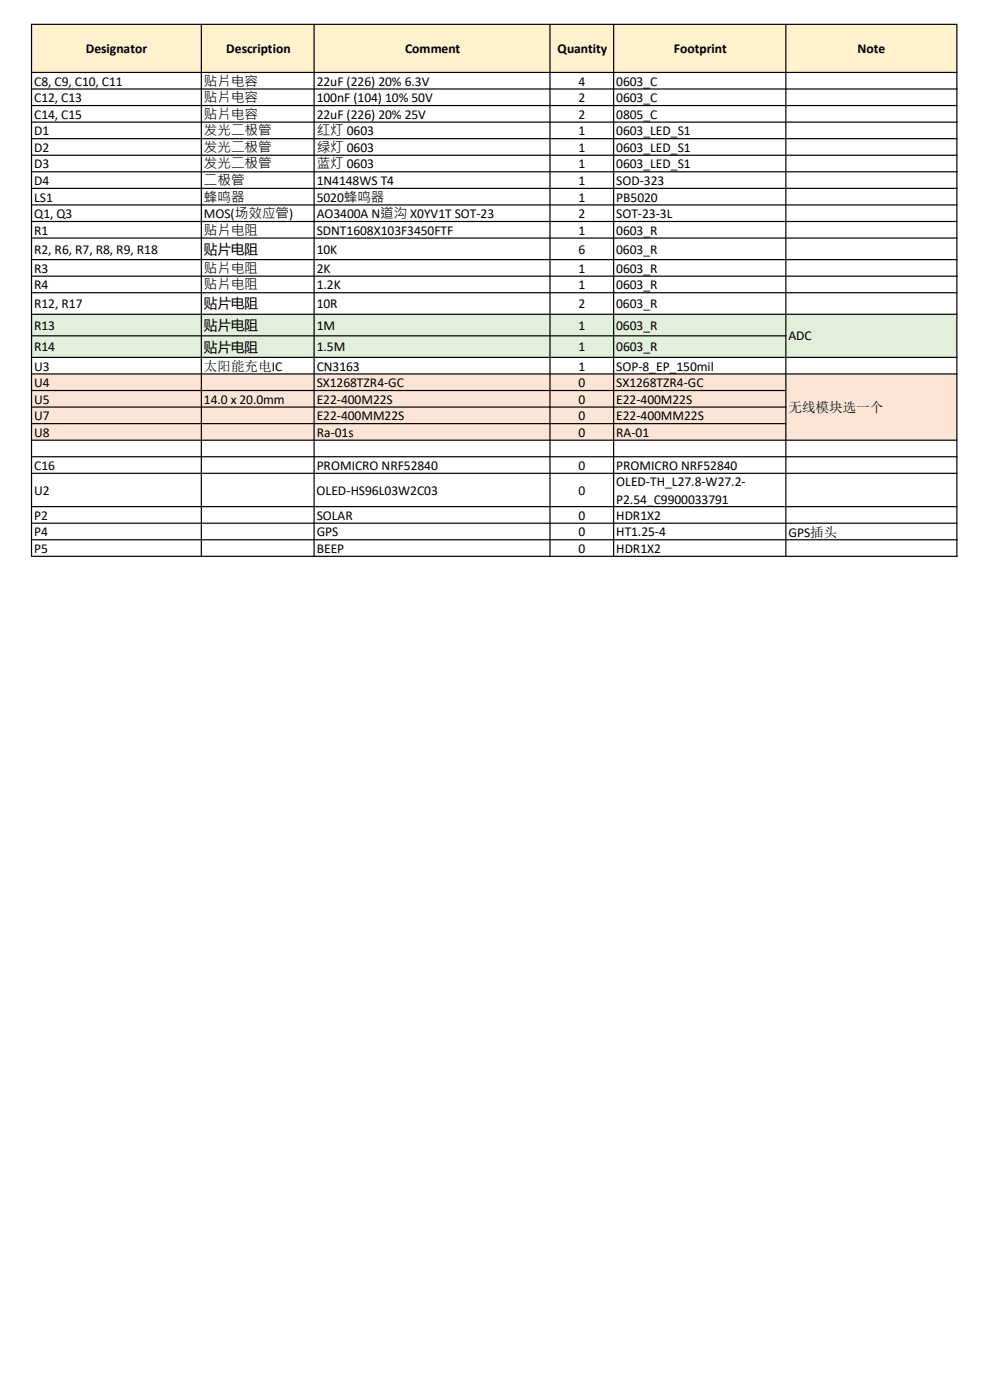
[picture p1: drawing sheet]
<svg xmlns="http://www.w3.org/2000/svg" width="210mm" height="297mm" viewBox="0 0 210 297" stroke-linecap="round" stroke-linejoin="round" font-family="sans-serif">
<defs><g id="words">
<g font-size="2.9">
<text x="18.2" y="11.3">Designator</text>
<text x="48" y="11.3">Description</text>
<text x="85.9" y="11.3">Comment</text>
<text x="118.3" y="11.3">Quantity</text>
<text x="143" y="11.3">Footprint</text>
<text x="181.9" y="11.3">Note</text>
<text x="7.2" y="18.2">C8, C9, C10, C11</text>
<text x="7.2" y="21.7">C12, C13</text>
<text x="43.3" y="18.2">贴片电容</text>
<text x="43.3" y="21.7">贴片电容</text>
<text x="67.2" y="18.2">22uF (226) 20% 6.3V</text>
<text x="67.2" y="21.7">100nF (104) 10% 50V</text>
<text x="122.7" y="18.2">4</text>
<text x="122.7" y="21.7">2</text>
<text x="130.7" y="18.2">0603_C</text>
<text x="130.7" y="21.7">0603_C</text>
<text x="7.2" y="25.2">C14, C15</text>
<text x="7.2" y="28.7">D1</text>
<text x="43.3" y="25.2">贴片电容</text>
<text x="43.3" y="28.7">发光二极管</text>
<text x="67.2" y="25.2">22uF (226) 20% 25V</text>
<text x="67.2" y="28.7">红灯 0603</text>
<text x="122.7" y="25.2">2</text>
<text x="122.7" y="28.7">1</text>
<text x="130.7" y="25.2">0805_C</text>
<text x="130.7" y="28.7">0603_LED_S1</text>
<text x="7.2" y="32.2">D2</text>
<text x="7.2" y="35.7">D3</text>
<text x="43.3" y="32.2">发光二极管</text>
<text x="43.3" y="35.7">发光二极管</text>
<text x="67.2" y="32.2">绿灯 0603</text>
<text x="67.2" y="35.7">蓝灯 0603</text>
<text x="122.7" y="32.2">1</text>
<text x="122.7" y="35.7">1</text>
<text x="130.7" y="32.2">0603_LED_S1</text>
<text x="130.7" y="35.7">0603_LED_S1</text>
<text x="7.2" y="39.2">D4</text>
<text x="43.3" y="39.2">二极管</text>
<text x="67.2" y="39.2">1N4148WS T4</text>
<text x="122.7" y="39.2">1</text>
<text x="130.7" y="39.2">SOD-323</text>
<text x="7.2" y="42.8">LS1</text>
<text x="7.2" y="46.3">Q1, Q3</text>
<text x="43.3" y="42.8">蜂鸣器</text>
<text x="43.3" y="46.3">MOS(场效应管)</text>
<text x="67.2" y="42.8">5020蜂鸣器</text>
<text x="67.2" y="46.3">AO3400A N道沟 X0YV1T SOT-23</text>
<text x="122.7" y="42.8">1</text>
<text x="122.7" y="46.3">2</text>
<text x="130.7" y="42.8">PB5020</text>
<text x="130.7" y="46.3">SOT-23-3L</text>
<text x="7.2" y="49.8">R1</text>
<text x="7.2" y="53.8">R2, R6, R7, R8, R9, R18</text>
<text x="43.3" y="49.8">贴片电阻</text>
<text x="43.3" y="53.8">贴片电阻</text>
<text x="67.2" y="49.8">SDNT1608X103F3450FTF</text>
<text x="67.2" y="53.8">10K</text>
<text x="122.7" y="53.8">6</text>
<text x="122.7" y="49.8">1</text>
<text x="130.7" y="53.8">0603_R</text>
<text x="130.7" y="49.8">0603_R</text>
<text x="7.2" y="57.9">R3</text>
<text x="43.3" y="57.9">贴片电阻</text>
<text x="67.2" y="57.9">2K</text>
<text x="122.7" y="57.9">1</text>
<text x="130.7" y="57.9">0603_R</text>
<text x="7.2" y="61.4">R4</text>
<text x="7.2" y="65.4">R12, R17</text>
<text x="43.3" y="61.4">贴片电阻</text>
<text x="43.3" y="65.4">贴片电阻</text>
<text x="67.2" y="61.4">1.2K</text>
<text x="67.2" y="65.4">10R</text>
<text x="122.7" y="65.4">2</text>
<text x="122.7" y="61.4">1</text>
<text x="130.7" y="65.4">0603_R</text>
<text x="130.7" y="61.4">0603_R</text>
<text x="7.2" y="70">R13</text>
<text x="43.3" y="70">贴片电阻</text>
<text x="67.2" y="70">1M</text>
<text x="122.7" y="70">1</text>
<text x="130.7" y="70">0603_R</text>
<text x="7.2" y="74.5">R14</text>
<text x="43.3" y="74.6">贴片电阻</text>
<text x="67.2" y="74.5">1.5M</text>
<text x="122.7" y="74.5">1</text>
<text x="130.7" y="74.5">0603_R</text>
<text x="167.3" y="72.1">ADC</text>
<text x="7.2" y="78.6">U3</text>
<text x="7.2" y="82.1">U4</text>
<text x="43.3" y="78.7">太阳能充电IC</text>
<text x="67.2" y="78.6">CN3163</text>
<text x="67.2" y="82.1">SX1268TZR4-GC</text>
<text x="122.7" y="78.6">1</text>
<text x="122.7" y="82.1">0</text>
<text x="130.7" y="78.6">SOP-8_EP_150mil</text>
<text x="130.7" y="82.1">SX1268TZR4-GC</text>
<text x="7.2" y="85.6">U5</text>
<text x="7.2" y="89.2">U7</text>
<text x="43.3" y="85.6">14.0 x 20.0mm</text>
<text x="67.2" y="85.6">E22-400M22S</text>
<text x="67.2" y="89.2">E22-400MM22S</text>
<text x="122.7" y="85.6">0</text>
<text x="122.7" y="89.2">0</text>
<text x="130.7" y="85.6">E22-400M22S</text>
<text x="130.7" y="89.2">E22-400MM22S</text>
<text x="167.3" y="87.4">无线模块选一个</text>
<text x="7.2" y="92.7">U8</text>
<text x="67.2" y="92.7">Ra-01s</text>
<text x="122.7" y="92.7">0</text>
<text x="130.7" y="92.7">RA-01</text>
<text x="7.2" y="99.7">C16</text>
<text x="67.2" y="99.7">PROMICRO NRF52840</text>
<text x="122.7" y="99.7">0</text>
<text x="130.7" y="99.7">PROMICRO NRF52840</text>
<text x="7.2" y="104.9">U2</text>
<text x="67.2" y="104.9">OLED-HS96L03W2C03</text>
<text x="122.7" y="104.9">0</text>
<text x="130.7" y="103.1">OLED-TH_L27.8-W27.2-</text>
<text x="130.7" y="106.8">P2.54_C9900033791</text>
<text x="7.2" y="110.3">P2</text>
<text x="7.2" y="113.8">P4</text>
<text x="67.2" y="110.3">SOLAR</text>
<text x="67.2" y="113.8">GPS</text>
<text x="122.7" y="110.3">0</text>
<text x="122.7" y="113.8">0</text>
<text x="130.7" y="110.3">HDR1X2</text>
<text x="130.7" y="113.8">HT1.25-4</text>
<text x="167.3" y="113.8">GPS插头</text>
<text x="7.2" y="117.3">P5</text>
<text x="67.2" y="117.3">BEEP</text>
<text x="122.7" y="117.3">0</text>
<text x="130.7" y="117.3">HDR1X2</text>
</g>
</g></defs>
<path d="M6.9 5.3h196.1v10.1h-196.1z" fill="#fff2cc"/>
<path d="M6.9 66.7h196.1v9.2h-196.1z" fill="#e2efda"/>
<path d="M6.9 79.3h196.1v14.1h-196.1z" fill="#fce4d6"/>
<g fill="#000">
<path d="M6.6 5h.2v113.2h-.2zM42.6 5.3h.2v112.9h-.2zM66.5 5.3h.3v112.9h-.3zM116.5 5.3h.3v112.9h-.3zM130 5.3h.3v112.9h-.3zM166.6 5.3h.2v112.9h-.2zM202.9 5.3h.2v112.9h-.2z" fill-rule="evenodd"/>
<path d="M6.8 5h196.3v.3h-196.3zM6.8 15.2h196.3v.3h-196.3zM6.8 18.8h196.3v.2h-196.3zM6.8 22.3h196.3v.2h-196.3zM6.8 25.8h196.3v.2h-196.3zM6.8 29.3h196.3v.2h-196.3zM6.8 32.8h196.3v.3h-196.3zM6.8 36.3h196.3v.3h-196.3zM6.8 39.8h196.3v.3h-196.3zM6.8 43.3h196.3v.3h-196.3zM6.8 46.9h196.3v.2h-196.3zM6.8 50.4h196.3v.2h-196.3zM6.8 54.9h196.3v.3h-196.3zM6.8 58.5h196.3v.2h-196.3zM6.8 62h196.3v.2h-196.3zM6.8 66.5h196.3v.3h-196.3zM6.8 71.1h160v.3h-160zM6.8 75.7h196.3v.2h-196.3zM6.8 79.2h196.3v.3h-196.3zM6.8 82.7h160v.3h-160zM6.8 86.2h160v.3h-160zM6.8 89.7h160v.3h-160zM6.8 93.3h196.3v.2h-196.3zM6.8 96.8h196.3v.2h-196.3zM6.8 100.3h196.3v.2h-196.3zM6.8 107.4h196.3v.2h-196.3zM6.8 110.9h196.3v.2h-196.3zM6.8 114.4h196.3v.2h-196.3zM6.8 117.9h196.3v.3h-196.3z" fill-rule="evenodd"/>
</g>
<use href="#words"/>
</svg>
